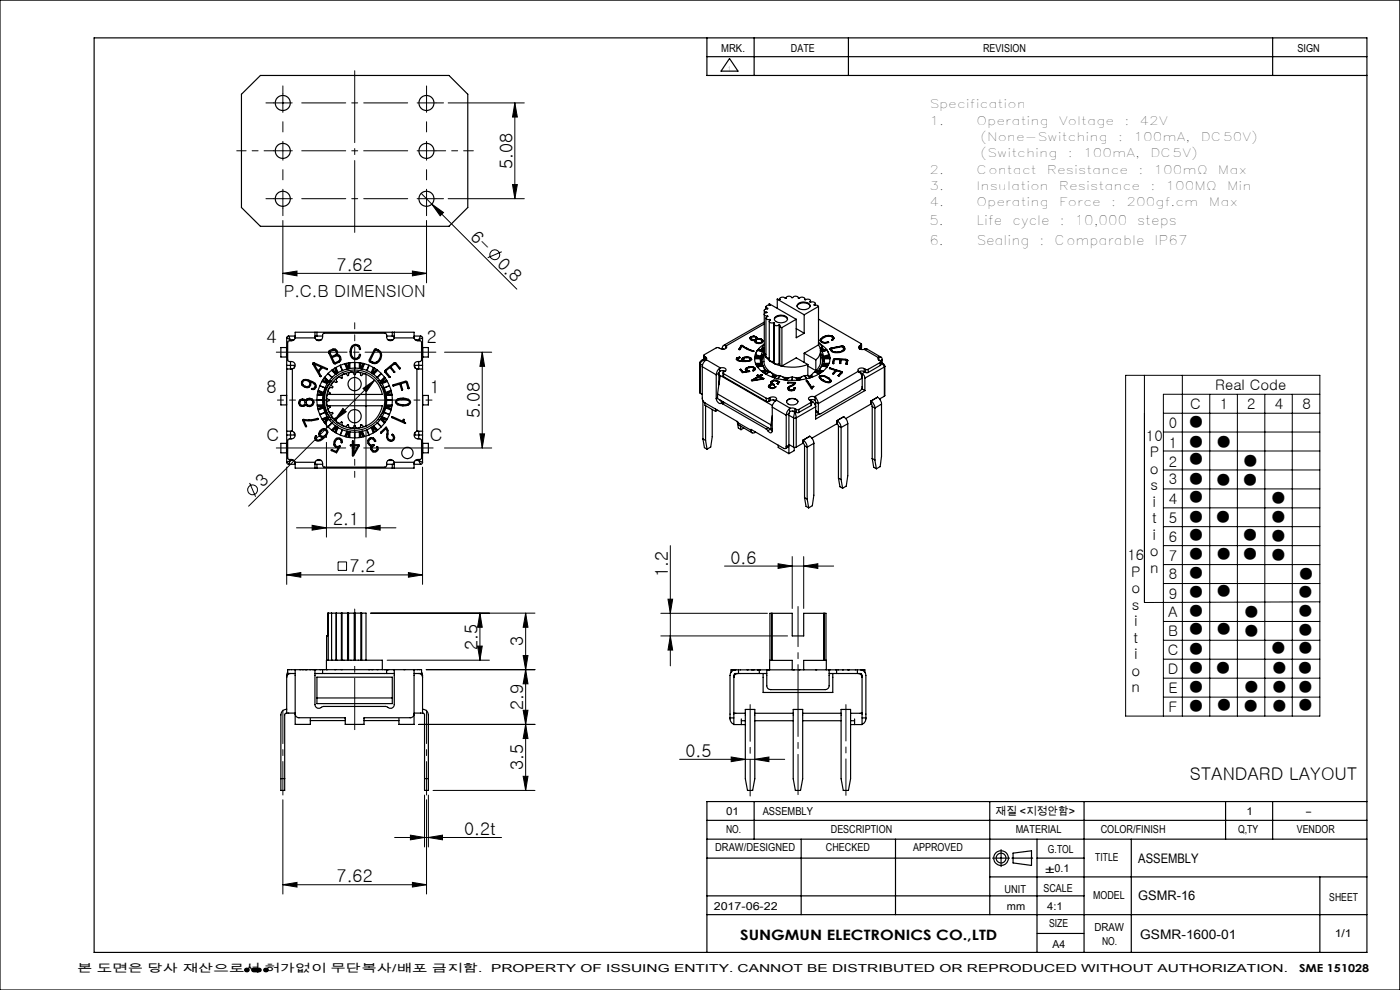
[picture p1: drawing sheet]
<svg xmlns="http://www.w3.org/2000/svg" width="297mm" height="210mm" viewBox="0 0 297 210" stroke-linecap="round" stroke-linejoin="round" font-family="sans-serif">
<defs><g id="words">
<g font-size="3.7">
<text x="108.7" y="35.8" transform="rotate(-90 108.7 35.8)">5.08</text>
<text x="99.6" y="50.5" transform="rotate(45 99.6 50.5)">6-</text>
<text x="71.4" y="57.5">7.62</text>
<text x="105.3" y="56.2" transform="rotate(45 105.3 56.2)">0.8</text>
<text x="56.5" y="72.8">4</text>
<text x="90.6" y="72.8">2</text>
<text x="56.5" y="83.3">8</text>
<text x="91.2" y="83.3">1</text>
<text x="101.8" y="88.7" transform="rotate(-90 101.8 88.7)">5.08</text>
<text x="56.5" y="93.6">C</text>
<text x="91.2" y="93.6">C</text>
<text x="55.8" y="103.6" transform="rotate(-45 55.8 103.6)">3</text>
<text x="70.7" y="111.4">2.1</text>
<text x="155" y="119.5">0.6</text>
<text x="74.2" y="121.4">7.2</text>
<text x="141.7" y="122.5" transform="rotate(-90 141.7 122.5)">1.2</text>
<text x="101.3" y="137.8" transform="rotate(-90 101.3 137.8)">2.5</text>
<text x="111" y="137.1" transform="rotate(-90 111 137.1)">3</text>
<text x="111" y="150.6" transform="rotate(-90 111 150.6)">2.9</text>
<text x="145.4" y="160.5">0.5</text>
<text x="111" y="163.4" transform="rotate(-90 111 163.4)">3.5</text>
<text x="252.4" y="165.4">STANDARD LAYOUT</text>
<text x="98.5" y="177.1">0.2t</text>
<text x="71.4" y="187.1">7.62</text>
</g>
<text font-size="3.5" x="60.2" y="62.9">P.C.B DIMENSION</text>
<g font-size="3.1">
<text x="257.8" y="82.8">Real Code</text>
<text x="252.5" y="86.8">C</text>
<text x="258.8" y="86.8">1</text>
<text x="264.6" y="86.8">2</text>
<text x="270.5" y="86.8">4</text>
<text x="276.3" y="86.8">8</text>
<text x="243.1" y="93.4">10</text>
<text x="247.9" y="90.8">0</text>
<text x="247.9" y="95">1</text>
<text x="252.2" y="94.8">●</text>
<text x="252.2" y="90.5">●</text>
<text x="258" y="94.9">●</text>
<text x="243.9" y="96.9">P</text>
<text x="244" y="100.4">o</text>
<text x="247.9" y="99.1">2</text>
<text x="252.2" y="98.5">●</text>
<text x="263.7" y="98.8">●</text>
<text x="244.1" y="103.9">s</text>
<text x="244.5" y="107.4">i</text>
<text x="247.9" y="102.7">3</text>
<text x="247.9" y="106.9">4</text>
<text x="252.2" y="102.6">●</text>
<text x="252.2" y="106.5">●</text>
<text x="258" y="102.8">●</text>
<text x="263.7" y="102.9">●</text>
<text x="269.7" y="106.6">●</text>
<text x="244.4" y="110.9">t</text>
<text x="247.9" y="110.9">5</text>
<text x="252.2" y="110.8">●</text>
<text x="257.9" y="110.8">●</text>
<text x="269.7" y="110.8">●</text>
<text x="239.2" y="118.9">16</text>
<text x="244" y="117.9">o</text>
<text x="244.5" y="114.4">i</text>
<text x="247.9" y="114.9">6</text>
<text x="247.9" y="119">7</text>
<text x="252.2" y="118.5">●</text>
<text x="252.2" y="114.6">●</text>
<text x="258.1" y="118.5">●</text>
<text x="263.7" y="114.6">●</text>
<text x="263.7" y="118.5">●</text>
<text x="269.7" y="118.7">●</text>
<text x="269.7" y="114.8">●</text>
<text x="240" y="122.4">P</text>
<text x="240" y="125.9">o</text>
<text x="244" y="121.5">n</text>
<text x="247.9" y="122.9">8</text>
<text x="252.2" y="122.5">●</text>
<text x="275.5" y="122.9">●</text>
<text x="240.1" y="129.4">s</text>
<text x="247.8" y="130.8">A</text>
<text x="247.9" y="127">9</text>
<text x="252.2" y="126.6">●</text>
<text x="252.2" y="130.6">●</text>
<text x="258.1" y="126.5">●</text>
<text x="263.9" y="130.8">●</text>
<text x="275.4" y="130.6">●</text>
<text x="275.4" y="126.7">●</text>
<text x="240.5" y="136.4">t</text>
<text x="240.6" y="132.9">i</text>
<text x="247.8" y="135">B</text>
<text x="252.2" y="134.5">●</text>
<text x="258.1" y="134.5">●</text>
<text x="263.9" y="134.8">●</text>
<text x="275.4" y="134.6">●</text>
<text x="240" y="143.4">o</text>
<text x="240.6" y="139.9">i</text>
<text x="247.7" y="143">D</text>
<text x="247.7" y="139">C</text>
<text x="252.2" y="142.8">●</text>
<text x="252.2" y="138.7">●</text>
<text x="257.9" y="142.8">●</text>
<text x="269.7" y="138.6">●</text>
<text x="269.9" y="142.8">●</text>
<text x="275.3" y="142.8">●</text>
<text x="275.4" y="138.6">●</text>
<text x="240" y="146.9">n</text>
<text x="247.9" y="147.1">E</text>
<text x="252.2" y="146.8">●</text>
<text x="263.9" y="146.8">●</text>
<text x="269.9" y="146.8">●</text>
<text x="275.4" y="146.8">●</text>
<text x="247.9" y="151.1">F</text>
<text x="252.2" y="150.8">●</text>
<text x="258.2" y="150.7">●</text>
<text x="263.8" y="150.8">●</text>
<text x="269.9" y="150.8">●</text>
<text x="275.4" y="150.6">●</text>
</g>
<text font-size="3" x="157" y="199.4">SUNGMUN ELECTRONICS CO.,LTD</text>
<g font-size="2.8">
<text x="197.2" y="47.8">5.</text>
<text x="207.2" y="47.8">Life</text>
<text x="214.8" y="47.8">cycle</text>
<text x="224.8" y="47.8">:</text>
<text x="228" y="47.8">10,000</text>
<text x="241.2" y="47.8">steps</text>
<text x="197.2" y="52">6.</text>
<text x="207.2" y="52">Sealing</text>
<text x="220.6" y="52">:</text>
<text x="223.7" y="52">Comparable</text>
<text x="244.9" y="52">IP67</text>
<text x="241.5" y="183">ASSEMBLY</text>
<text x="241.5" y="191">GSMR-16</text>
<text x="241.9" y="199.1">GSMR-1600-01</text>
</g>
<g font-size="2.5">
<text x="197.2" y="23">Specification</text>
<text x="197.2" y="26.5">1.</text>
<text x="207.2" y="26.5">Operating</text>
<text x="207.9" y="29.9">(None-Switching</text>
<text x="224.7" y="26.5">Voltage</text>
<text x="237.2" y="29.9">:</text>
<text x="238.6" y="26.5">:</text>
<text x="240.4" y="29.9">100mA,</text>
<text x="241.8" y="26.5">42V</text>
<text x="254.7" y="29.9">DC50V)</text>
<text x="207.9" y="33.4">(Switching</text>
<text x="226.5" y="33.4">:</text>
<text x="229.8" y="33.4">100mA,</text>
<text x="244.1" y="33.4">DC5V)</text>
<text x="197.2" y="36.8">2.</text>
<text x="197.2" y="40.3">3.</text>
<text x="207.2" y="36.8">Contact</text>
<text x="207.2" y="40.3">Insulation</text>
<text x="222.1" y="36.8">Resistance</text>
<text x="224.7" y="40.3">Resistance</text>
<text x="241.5" y="36.8">:</text>
<text x="244.1" y="40.3">:</text>
<text x="244.7" y="36.8">100mΩ</text>
<text x="247.3" y="40.3">100MΩ</text>
<text x="258.4" y="36.8">Max</text>
<text x="260.3" y="40.3">Min</text>
<text x="197.2" y="43.7">4.</text>
<text x="207.2" y="43.7">Operating</text>
<text x="224.7" y="43.7">Force</text>
<text x="235.7" y="43.7">:</text>
<text x="239" y="43.7">200gf.cm</text>
<text x="256.5" y="43.7">Max</text>
</g>
<g font-size="2.3">
<text x="153" y="11.1">MRK.</text>
<text x="167.8" y="11.1">DATE</text>
<text x="208.5" y="11.1">REVISION</text>
<text x="275.2" y="11.1">SIGN</text>
<text x="154" y="172.8">01</text>
<text x="161.8" y="172.8">ASSEMBLY</text>
<text x="211.2" y="172.8">재질 &lt;지정안함&gt;</text>
<text x="264.5" y="172.8">1</text>
<text x="276.9" y="172.8">-</text>
<text x="154" y="176.7">NO.</text>
<text x="176.3" y="176.7">DESCRIPTION</text>
<text x="215.5" y="176.7">MATERIAL</text>
<text x="233.5" y="176.7">COLOR/FINISH</text>
<text x="262.7" y="176.7">Q,TY</text>
<text x="275.1" y="176.7">VENDOR</text>
<text x="151.7" y="180.6">DRAW/DESIGNED</text>
<text x="175.2" y="180.6">CHECKED</text>
<text x="193.7" y="180.6">APPROVED</text>
<text x="222.3" y="180.9">G.TOL</text>
<text x="232.3" y="182.6">TITLE</text>
<text x="213.1" y="189.4">UNIT</text>
<text x="221.4" y="189.2">SCALE</text>
<text x="231.9" y="190.8">MODEL</text>
<text x="282" y="191.2">SHEET</text>
<text x="151.4" y="192.9">2017-06-22</text>
<text x="213.6" y="192.9">mm</text>
<text x="222.2" y="193">4:1</text>
<text x="222.5" y="196.7">SIZE</text>
<text x="232.2" y="197.4">DRAW</text>
<text x="223.3" y="201">A4</text>
<text x="233.8" y="200.4">NO.</text>
<text x="283.2" y="198.8">1/1</text>
<text x="16.4" y="206.2">본 도면은 당사 재산으로서 허가없이 무단복사/배포 금지함.</text>
<text x="104.2" y="206.2">PROPERTY OF ISSUING ENTITY. CANNOT BE DISTRIBUTED OR REPRODUCED WITHOUT AUTHORIZATION.</text>
<text x="275.6" y="206.1">SME 151028</text>
</g>
<text font-size="2.2" x="221.6" y="185.2">±0.1</text>
<text font-size="1.6" x="154.3" y="15.4">1</text>
</g></defs>
<g fill="none" stroke="#000" stroke-width=".25">
<path d="M0 0h297v210h-297zM20 8h270v194h-270zM51.2 20l4-4h40l4 4v24l-4 4h-40l-4-4zM150 12h140M150 8v8h140M154.8 12.4l1.8 2.7h-3.6zM160 8v8M180 8v8M270 8v8M60.8 73.7h-1.2v2h1.2M60.8 73.7h.1M60.8 75.7h.1"/>
<path d="M60.8 73.7v2M60.8 78.3h1M60.8 71.7l.8 .4M60.8 77.5h1.6v.5M60.8 71.7v26.4M61.2 71.3l.4 .8M61.2 71.3l-.2 .1-.2 .3M61.2 71.3h1.4M61.6 72.1v.2M61.6 76.7v1.6M61.6 72.1h.8M61.8 78.3h.2v13.2h-.2"/>
<path d="M62.6 71.5a.85 .85 0 0 1-1.2 .8l-.4 .3v3.8l.3 .3a.93 .93 0 0 1 1.1 .2 .93 .93 0 0 1 0 1.2l-.6 .2M62.6 71.5v.2h4.2v-.2M66.3 77.1l.3-.2 2.8 1.3 .1 .1-1.1-.3-.8 .9 .5 .9-.1 .1zM66.6 77.2h.1M66.6 77.2l1.6 .7-.7 .8zM66.8 71.5a.86 .86 0 0 0 1.1 .7 .86 .86 0 0 0 .5-1.2l.4-.3h12.9l.3 .2a.95 .95 0 0 0 .2 1.1 .95 .95 0 0 0 1 .2l.3-.3 .1-.4M66.8 70.5h-4.2v1M66.8 70.5v1M66.8 70.5h.4M66.8 71.3h1.6M67.1 72.1h1.1M67.2 70.5v.8"/>
<path d="M67.2 70.5h16M69.8 74.5l.8-.5a.78 .78 0 0 1 .9 .3 .78 .78 0 0 1 0 .9 .89 .89 0 0 1 .8 .7 .89 .89 0 0 1-.4 .9l-.9 .4-.2-.1-1.1-2.2zM70 74.6l.7-.3a.56 .56 0 0 1 .6 .3 .56 .56 0 0 1-.1 .7l-.8 .3zM70.3 78.6l.9 .8M70.4 75.9l.9-.4a.64 .64 0 0 1 .7 .3 .64 .64 0 0 1-.2 .8l-.8 .3zM70.4 78.4l.9 .9M70.6 78.4l.8 .8M71 78.1l.5 1.1M71.1 78l.5 1.1M71.2 79.4l-.8 .6M71.3 78l.4 1M71.3 79.3l-.1 .1"/>
<path d="M71.4 79.2l-.1 .1M71.4 79.2h.1M71.6 79.1l-.1 .1M71.7 79l-.1 .1M72.6 78.6l-.9 .4M72.6 78.6l-.5-1.1-1 .5-1.5 1.2 .8 .8M72.7 78.6h-.1M73.1 77.1l.5 1.2M73.3 77.1l.4 1.1M73.4 77.1l.5 1.1M73.6 78.3l-.9 .3M73.7 78.2l-.1 .1"/>
<path d="M73.9 78.2h-.2M73.9 78.2h.1M73.9 77v1.2M74.1 78.2h-.2M74.1 78.2h.1M74.1 77v1.2M74.2 76.9v1.3M74.8 73.3a.93 .93 0 0 1 1.1-.2 .93 .93 0 0 1 .5 1h-.1a.91 .91 0 0 0-1-.8 .91 .91 0 0 0-.8 1.1 1.13 1.13 0 0 0 1.1 1.6l.3-.1 .5-.7a1.03 1.03 0 0 1-1 1.1 1.03 1.03 0 0 1-1.1-1v-1.2zM75.2 78.1v-1.2l-1.5 .1-1.5 .5 .5 1.1M75.2 78.1h.1M75.2 78.1l-1 .1M75.3 78.1v-1.2l1.5 .1 1.4 .5-.4 1.1"/>
<path d="M75.3 78.1l.9 .1M76.2 76.9v1.3M76.2 78.2h.2M76.4 78.2h.2M76.4 77v1.2M76.6 78.2h.1M76.6 77v1.2M76.7 78.2l.2 .1M76.9 78.3l.9 .3M77 77.1l-.4 1.1M77.2 77.1l-.5 1.1M77.3 77.1l-.4 1.2"/>
<path d="M77.8 78.6h.1M77.9 78.6l.8 .4M77.9 78.6l.4-1.1 1.4 .7 1.2 1-.9 .8M78.7 79l.2 .1M78.9 79.1l.1 .1M79 79.2l.2 .1M79 79.2h.1M79.2 79.3l.1 .1M79.2 78l-.5 1M79.3 79.4l.7 .6M79.3 78l-.4 1.1M79.4 74.1l.2-.1a1.44 1.44 0 0 1 1.3 1 1.44 1.44 0 0 1-.4 1.6 1.27 1.27 0 0 1-2.2-.2z"/>
<path d="M79.5 78.1l-.5 1.1M79.6 74.3a1.13 1.13 0 0 1 1.1 .7 1.13 1.13 0 0 1-.3 1.3 1 1 0 0 1-.9 .6 1 1 0 0 1-.9-.5zM79.9 78.4l-.9 .8M80 78.4l-.8 .9M80.1 78.6l-.8 .8M81.8 78.5l2-1.6 1.1 1.2-.2 .1-1-1-.8 .6 .8 1.1v.1l-1-1-.8 .6v.3l.8 1v.2l-1.1-1.2zM82 71.3h1.6M82.3 72.1h1.1M83.2 70.5h.4M83.2 70.5v.8M83.6 70.5v1M83.6 70.5h4.2v1"/>
<path d="M83.6 71.5v.2h4.2v-.2M87.8 71.5a.85 .85 0 0 0 1.2 .8l.4 .3v3.8l-.2 .3a.93 .93 0 0 0-1.1 .2 .93 .93 0 0 0 0 1.2l.5 .2M87.8 71.3h1.4M88.1 72.1h.7M88.6 78.3h1M88.6 78.3h-.2v13.2h.2M88.8 72.1v.2M88.8 76.7v1.6M89.2 71.3l-.4 .8M89.2 71.3l.3 .1 .1 .3M89.6 71.7l-.8 .4M89.6 77.5h-1.6v.5"/>
<path d="M89.6 71.7v26.4M89.6 73.7h.1M89.6 75.7h.1M89.7 73.7h1.2v2h-1.2M89.7 73.7v2M148.4 77l.2 6.4M148.4 77l.2 .2M148.6 77.2v6.2M148.6 77.2l.4 .3M148.8 76.5l-.3 .3-.1 .2M149 77.8v6.8l.5 .9M149 77.8l2.9 1.7"/>
<path d="M149.3 75.4l.1 .8M149.3 76.2l-.5 .3M149.4 76.4l-.5 .3-.3 .5M149.4 76.4l-.6 .1M149.4 75.6l.3 .1M149.4 75.6v.6M149.4 76.2l.3 .2M149.4 76.4l.2 .1M149.5 76.3l-.1 .1M149.7 75.7a.35 .35 0 0 1 .2 .4 .35 .35 0 0 1-.2 .3M149.7 76.4l-.6 .8-.1 .6M149.7 76.4h.1"/>
<path d="M149.7 75.7v.7M149.8 76.3l-.1 .1M149.8 76.3l3 1.7-.2 .1M151.9 79.5v5.1M152.5 79.2l-.6 .3M152.5 79.2v2.4M152.5 79.5l.3 .1M152.6 78.1a.89 .89 0 0 1 1.4 .4l-.2 .3M152.6 78.1v.7l.5-.2 .7 .2M152.6 78.1a1.88 1.88 0 0 0-.7 1.4M152.8 78.7l-.3 .5M152.8 79.6l11.1 6.4"/>
<path d="M152.8 79.6l-.6 4M153.2 73.9v.2M153.2 73.9l.4 .2M153.3 78.6l.3 .2M153.4 79.1l.1 .8M153.5 79.3l9.1 5.2M153.5 79.3v.6M153.5 79.9l9.1 5.2M153.8 78.8l-.4 .2 .1 .3M153.9 73.3l.2 .1a.7 .7 0 0 1-.4 .7 .7 .7 0 0 1-.7-.1l-.9-.3-2.7 1.5v.4M153.9 73.3h.1M153.9 73.3a.5 .5 0 0 0-.5 .1 .5 .5 0 0 0-.2 .5"/>
<path d="M153.9 73.3v.6M156.2 76.2l.1 .1a3.8 3.8 0 0 0 3.1 .1l.1-.2M156.4 75.9l-.2 .3M156.4 75.9h.1M156.5 76.2l.5 .3M156.5 76.2h.1M156.7 74.1l.3 .1 .4-.8 1.1 .7 1.3 .4M156.7 74.1h.1M156.8 75.8h.2M156.8 75.8l-.4 .1M156.8 75.8h.1M157 76.5h.8"/>
<path d="M157 76.5h.1M157 75.8l-.5 .4M157 78.4l.5 .6 1.5-.2-.1-.1M157 78.4h.1M157.1 78.3h.1M157.1 78.3l-.1 .1M157.1 78.4h-.1M157.1 78.4h.1M157.1 78.3v.1M157.2 78.3v.1M157.2 78.4h.1M157.2 73.3h.1"/>
<path d="M157.2 73.3l-.5 .8M157.2 78.4l.4 .5M157.4 73.3h.1M157.4 73.3h-.2M157.4 76.2l.4 .3M157.5 73.3l.8 .5M157.5 73.3h.1M157.6 75.9l-.2 .3M157.6 75.9h.1M157.6 78.9h.1M157.7 76.2l.2 .3M157.7 76.2h.1"/>
<path d="M157.9 76.5l.5 .1M157.9 76.5h.5M157.9 76.5h.1M158.3 73.8l1.4 .6M158.3 78.1l-.1 .4 .4 .3M158.3 73.8l1.4 .7M158.3 73.8h.1M158.3 78.2l-.2 .2M158.3 78.1v.1M158.4 75.7l.7 .1M158.4 75.7l-.8 .2M158.4 78.4v.1"/>
<path d="M158.4 75.8l-.8 .1M158.4 75.8l.7 .1M158.4 75.7v.1M158.4 78.5l.2 .2M158.4 76.5v.1M158.4 78.5h.1M158.6 78.7h.3M158.6 78.7h.1M158.6 78.8l-1 .1M158.9 77.8l-.6 .3M158.9 77.9l-.6 .3M158.9 77.8v.1"/>
<path d="M158.9 78.7l.1 .1M158.9 78.7h.1M159 76.5l-.6 .1M159 76.4l-.6 .1M159 76.4v.1M159.1 71.8l.2 .3 .8 .1M159.1 75.8l.4 .4M159.1 75.9l.4 .3M159.1 75.8v.1M159.2 76.2l-.2 .3M159.2 76.2a1.06 1.06 0 0 0-1.5 0M159.2 76.2l-.2 .2"/>
<path d="M159.2 76.2h.1M159.3 71.5l-.2 .2 .2-.2M159.3 71.8l.2 .2M159.3 71.8h.1M159.3 71.5h.1M159.5 76.2h.1M159.5 72l.4 .1M159.5 72h.1M159.6 77.8l.6 .3M159.6 77.8h-.7M159.6 77.8l-.7 .1M159.6 77.8h.1"/>
<path d="M159.7 74.4l.1 .1M159.7 74.5h.1M159.7 74.4v.1M159.8 78.5l-.1 .1M159.8 78.6h-.1M159.8 78.5v.1M159.8 71.3l.6 .1M159.8 71.3l-.5 .2M159.8 74.5h.1M159.8 71.3h.1M159.9 72.1h.1M160 78.3a.94 .94 0 0 0-1.6 .1v.1"/>
<path d="M160 78.3l-.2 .2M160 78.4l-.2 .2M160 78.3v.1M160.1 72.2a1.03 1.03 0 0 0 .8 .7 1.03 1.03 0 0 0 1-.5M160.1 72.2h.1M160.1 76.1h1.2M160.2 78.1l-.1 .4-.4 .1M160.2 78.1v.2M160.2 78.1h.1M160.3 75.7l-.1 .1M160.3 72l-.4 .1M160.3 72h.1"/>
<path d="M160.3 77.1h1.1M160.3 75.7l.6 .1M160.3 75.5v.2M160.3 72.4l.2 .3M160.3 72.2a.87 .87 0 0 1 1.3 .1M160.3 72.4l.2 .2M160.3 72.4h.1M160.3 72.3v.1M160.3 75.5l1.1 .3M160.3 75.3v.2M160.3 75.3l1.2 .3M160.4 71.4l.3 .3"/>
<path d="M160.4 71.5l.3 .2M160.4 71.4v.1M160.4 77.3h1M160.4 71.8l-.1 .2M160.4 71.7a.66 .66 0 0 0-1.1 .1M160.4 71.7l-.1 .3M160.4 77.5h.6M160.4 71.7v.1M160.5 72.7l.5 .1M160.5 72.6l.5 .1M160.5 72.6v.1M160.6 79.6h.1"/>
<path d="M160.6 79.7l.3 .1M160.7 74.3l-.5 1.1-.1 .7M160.7 71.7v.2M160.7 79.6h-.1M160.7 79.6l-.1 .1M160.7 74.3l-.4 1M160.7 74.3l1.1 .3M160.7 71.7h.1M160.7 71.9h.1M160.7 74.3l.3-.2 1.1 .3M160.7 74.3l1.1 .2M160.7 79.6h.1"/>
<path d="M160.8 79.6h.1M160.8 79.6l.2 .1M160.8 79.6l.2 .2M160.9 79.8l-1.4 .9M161 72.7v.1M161 79.7v.1M161.1 71.8l.4 .2M161.1 71.8l-.4 .1M161.1 71.9h-.4M161.1 71.9l.4 .1M161.1 71.8v.1M161.2 79.8l.8 .5"/>
<path d="M161.3 76.1h.1M161.3 76.1h-1.2l.1 .9 .5 .8 1.1-.2M161.3 76.1l.1 1M161.3 75.8v.3M161.3 75.8h-1.2v.3M161.3 75.8l.1 .1M161.4 77.3v.1M161.4 77.2l.3 .2M161.4 77.1v.2M161.4 75.9h.1M161.4 76.6h.1M161.4 75.8v.1"/>
<path d="M161.5 75.6l-.1 .2M161.5 72.6l-.5 .2M161.5 72.6l-.5 .1M161.5 72.6h.1M161.5 72l.4 .3zM161.5 79.5h.1M161.5 79.5l-.5 .2M161.5 79.5l-.5 .3M161.5 72h.1M161.6 74l-.2 .2M161.6 74l.5 .3M161.6 79.4h.1"/>
<path d="M161.6 79.4l-.1 .1M161.6 79.4v.1M161.6 73.9v.1M161.6 72.4l-.1 .2M161.6 73.9l.5 .2M161.7 72.4h.1M161.7 76.7v.7M161.7 79.4l-.5 .4M161.7 79.5h.1M161.7 79.4v.1M161.7 73.7l-.1 .2M161.7 73.7l.4 .2"/>
<path d="M161.8 77.6h.1M161.8 77.6l-.3-.2-1 .2M161.8 74.6l-.3 1M161.8 75.2l-.4 1.4M161.8 75.2l.3 .1-.3-.1M161.8 74.5v.1M161.8 77.6l-1.1 .2 1.7 1.5 .8-.5M161.8 77.6l.4 .9M161.9 75.1v.1M161.9 75.2h-.1M161.9 75.2l.1 .1M162.1 74.4v2.3a3.6 3.6 0 0 0 2.9 3"/>
<path d="M162.1 75.5a2.48 2.48 0 0 0 .6 3.2M162.1 74.9l.4 .3M162.1 74v.9M162.1 74.9l.4 .9M162.1 73l-1.4 1.3M162.1 74.4l-.3 .1M162.1 73.1l-.4 .6M162.1 65.9v9M162.1 68.3l-8.6 5M162.1 68.7l-8 4.7-.2-.1M162.2 78.5l.1 .2M162.2 78.5l-.7 .2"/>
<path d="M162.3 78.7l.1 .2-.5 .1M162.3 78.7l-.6 .2M162.5 67.5v8.3M162.5 65.1v.4M162.5 75.8l.7 .2M162.5 75.8l.8 .7M162.7 66.3l-.4 .1-.2 .4 .3 .2h.4M162.7 66.3h.1M162.7 78.7l-.6 .4M162.7 78.8h.5M162.8 67l-.3 .5 .4 .3h.4M162.8 67v.2"/>
<path d="M163.2 64.4l.2 .3v.1a.52 .52 0 0 0-.6-.1 .52 .52 0 0 0-.2 .6l.3 .1-.1 .1-.6 .1-.1 .3 .6 .4M163.2 68.1l.1 8.4M163.2 64.4v.3M163.2 64.4l5.7 3.3M163.2 78.8l.1 .1M163.3 76.5l.4 .2 .5-.1M163.3 76.5l1.1 .7M163.3 78.9l-.8 .4 .8 .5 1.7 .5 .5-.6M163.3 78.9l.7 .7M163.3 67.8l.1 .1-.2 .3 .2 .2h.8M163.3 67.8v.1M163.9 79.5l.7 .3"/>
<path d="M164 79.6l.1 .3M164 79.6l-.4 .3M164.1 79.9l.2 .1M164.1 79.9l-.2 .1M164.2 68.4l.1 .1a.49 .49 0 0 0 .2 .6 .49 .49 0 0 0 .6-.1l.2-.1M164.2 68.4v8.5l.2 .3M164.3 67.7a1.73 1.73 0 0 1 2.8 0M164.3 80h.1M164.3 80l-.2 .1M164.4 77.2l1.4 .4M164.4 80h-.1M164.5 67.2a1.9 1.9 0 0 1 2.5 .3 1.13 1.13 0 0 1-1.4 1 .92 .92 0 0 1-1.2-1.1z"/>
<path d="M164.6 79.9l-.2 .1M164.6 79.9l-.3 .2 .1-.1M164.9 63.5l5.7 3.3M164.9 63.5v1.9M165.3 68.9l.2 .1a.38 .38 0 0 0 .4 .5M165.3 77.1l-.4 .1h-.5M165.3 77.1h.1M165.3 68.9v8.2M165.4 69.1v8.3l.4 .2M165.4 63.4v.2M165.5 79.7h.1M165.5 79.7l-.4-.1-.5 .3"/>
<path d="M165.5 79.7l-.5 .7 3 .3v-.7M165.5 79.7l.9 .6M165.8 77.6h.1M165.9 69.5v8.1M166.8 63.2h.1M168.9 67.7l-3 1.8M168.9 67.7v3.9l1.7-.9M168.9 69.7l1.7 1M169.1 65a1.68 1.68 0 0 1 2.8 0M169.3 64.4a1.86 1.86 0 0 1 2.5 .3 1.09 1.09 0 0 1-1.4 1 .91 .91 0 0 1-1.2-1.1zM169.4 63.2a.83 .83 0 0 0-1.4-.1 .81 .81 0 0 0-1.3 .1 .81 .81 0 0 0-1.3 .2l-.1 .2-.4-.1M169.4 63.2l.1 .1a.71 .71 0 0 1 .7-.3 .71 .71 0 0 1 .6 .6 .82 .82 0 0 1 1.1 .2l-.1 .2 .1 .1a.91 .91 0 0 1 1.1 .2l-.2 .4 .7 .1 .1 .2"/>
<path d="M169.4 63.2h.1M170.6 66.8v3.9M170.6 74.9v2M170.6 74.9l2.5 1.4M170.6 79.7l.5 .7-3 .3v-.7M170.6 79.7h.1M170.6 79.7l-.9 .6M170.7 79.7h.6l.3 .2M170.7 63.4v.2M171.4 77.3a9.8 9.8 0 0 1-5.6 .3M171.4 77.3l-2.5-1.4-3 1.7M171.4 77.3v2.3l-.2 .1"/>
<path d="M171.4 77.6l1.7 1M171.6 79.8l.6-.3-.4 .5M171.6 79.9l.1 .1M171.6 79.9l.2 .2M171.7 80h.1M171.7 80l.1 .1M171.8 80h.1M171.8 80l.2 .1M171.9 63.8v.3M172 79.9l-.2 .1M172 79.9l.3 .1M172.1 79.6l-.1 .3"/>
<path d="M172.1 79.6l.4 .3M172.9 78.9l.8 .4-.9 .5-1.6 .5-.5-.6M172.9 78.9l-.8 .7M172.9 78.8v.1M173 64.4v.3M173.1 76.3v2.3M173.5 78.8h-.6M173.5 78.7l.6 .4M173.6 73.2a2.2 2.2 0 0 1-.5 3.1M173.6 67.7l9.1 5.2-.1 .3M173.6 65l-3 1.8M173.6 65v8.2"/>
<path d="M173.6 73.2l-3 1.7M173.6 72.8h.1M173.7 72.8l1.2 .9 .5 .6M173.7 72.8l.7 .9M173.7 72.8l-.1 .1M173.8 78.7l-.1 .2 .5 .1M173.8 78.7l.6 .2M173.9 78.5l-.1 .2M173.9 78.5l.8 .2M174 79.7l-.2 .2a1.89 1.89 0 0 0 2.5 1.1l-.1-.4M174 79.7h.8M174 79.8l-.2 .2"/>
<path d="M174 79.7v.1M174 72.1v.2a1.42 1.42 0 0 0 1.8 .3M174 74.4l.3 .1M174 72.1h.1M174 72.1v.1M174.1 74.4l-.1 2.8-.3 .8-.6 .6M174.1 75.5a2.38 2.38 0 0 1-.7 3.2M174.2 75.2h.1M174.2 75.2l-.1 .1M174.2 72.2l.2 .4M174.3 75.1l-.1 .1M174.3 74.5l.1 .1"/>
<path d="M174.3 77.6l-.4 .9M174.3 75.2h.1M174.3 75.2l-.2 .1M174.4 74.6l.3 1M174.4 75.2l.3 1.4M174.4 75.2l-.3 .1M174.4 73.7l.1 .2M174.4 73.7l-.4 .2M174.4 72.5l.5 .2M174.4 72.6l.5 .1M174.4 72.5v.1M174.5 73.9l.1 .1"/>
<path d="M174.5 76.7v.7M174.5 73.9l-.4 .2M174.6 77.4l-.3 .2M174.6 74l.2 .2M174.6 74l-.5 .3M174.6 71.5l-.6 .6M174.6 77.4l1 .2M174.6 71.5h.1M174.7 75.6v.2M174.7 75.8v.1M174.7 75.9h.1M174.7 76.6h.1"/>
<path d="M174.7 75.9l.1 .1M174.8 79.7l.8 .4M174.8 76h.1M174.8 76v-.2l.1 .3M174.8 79.7l-.8 .1M174.8 79.7h.1M174.8 77.3v.1M174.8 77.3h1M174.8 77.1v.2M174.8 77.1h1.1M174.8 75.8h1.2l.1 .3M174.9 76.1h1.2l-.2 .9-.4 .8-1.2-.2"/>
<path d="M174.9 76.1h.1M174.9 76.1l-.1 1M174.9 76.1h1.2M174.9 72.7h.1M175.2 77.5h.5M175.4 77.8l-.5 .6-1.2 .9-.8-.5M175.4 74.3l-.2-.2-1.1 .3M175.4 74.3l-1.1 .2M175.5 74.3l.4 .9 .2 .9M175.5 74.3l.3 1M175.5 74.3l-1.1 .3M175.6 72.6l-.7 .1"/>
<path d="M175.6 72.6h.1M175.7 71.1l.9 .2M175.7 71.1l-1.1 .4M175.7 72.5l.1 .1M175.7 72.5l-.1 .1M175.7 72.6h-.1M175.7 72.6h.1M175.7 71.2l-1.1 .3M175.7 71.2l.9 .2M175.7 71.1v.1M175.7 72.5v.1M175.8 72.6h.1"/>
<path d="M175.8 75.3v.2M175.8 75.3l-1.1 .3M175.8 75.5l.1 .2M175.8 75.5l-1.1 .3M175.9 75.7v.1M175.9 75.7l-.6 .1M176 78.2l1.3 .4M176 78.1v.1M176 78.1h.1M176.1 78.1h.1M176.1 78.1h-.1M176.1 74v.1"/>
<path d="M176.1 73.9v.1M176.2 78.1l2.3 .7M176.2 78.1h.1M176.4 73.9h-.3M176.4 73.9l-.3 .1M176.4 74.1l2.3-.6 .3 .5-.2 .3M176.4 74v.1M176.4 74.1l.1 .3M176.4 72.1h.1M176.5 74.4l.6 .3M176.6 71.3l.3 .4M176.6 71.4l.3 .4"/>
<path d="M176.6 71.3v.1M176.6 71.7l-.2 .4M176.6 71.8l-.1 .3M176.7 71.7a1.54 1.54 0 0 0-2.5 .6l.2 .2M176.7 79.3h.1M176.7 71.7v.1M176.8 76.3l-.1 .8h.2l.2-.8h1.2M176.8 76.3h.1M176.9 71.7l-.2 .4h-.3M177 76.2l-.2 .1M177 76.2h.1M177.1 74.7h.1"/>
<path d="M177.2 76.1l-.2 .1M177.2 76.2h-.2M177.2 76.1l2.3 .1M177.2 76.1v.1M177.2 76.2l2.3 .1M177.3 78.6l-.6 .6M177.3 78.6l-.6 .7M177.8 79.6v.1M178 74.7h-.9M178 74.6l-.9 .1M178 74.6v.1M178.3 76.3l-.1 .8h.2l.1-.8 1.1 .1"/>
<path d="M178.3 76.3h.1M178.4 79l-.9-.3-.6 .6h-.2M178.4 79v.1M178.4 79l-.6 .6M178.4 79.1l-.6 .6M178.5 78.8l.2 .1M178.5 78.8h.1M178.5 73.4h.3M178.5 73.4l-2.1 .5M178.7 78.9l-.7 .9-.2-.1M178.7 78.9v.1M178.7 78.9h.1"/>
<path d="M178.8 73.4l.2 .1M178.8 73.4h.1M178.8 74.4l-.8 .3M178.8 74.3l-.8 .3M178.8 74.3v.1M179 74l-.2 .4M179 73.5l.2 .3M179.2 73.8v.3a2.21 2.21 0 0 1-3 .3l-.1-.5M179.2 73.8v.3M179.5 76.2l.2 .1M179.5 76.3h.2M179.5 76.2v.1"/>
<path d="M179.6 76.4h.1M179.6 76.5h.1M179.6 76.5l-.1 .7M179.7 76.3l.1 .2M179.7 76.3h.1M179.8 76.5l-.1 .7h-.2M182.1 78.8l.1 .1M182.1 78.8h.1M182.1 78.8l-9.3 5.4h.1M182.2 78.9a1.61 1.61 0 0 1 .7 1.3l-9.3 5.4M182.2 78.8l.5-.1 .6 .1M182.2 78.8v.1"/>
<path d="M182.4 73.4l-.3 .2a.87 .87 0 0 0 1.4 .4M182.4 78.9l.4 .4 .1 .6M182.4 73.4v.6l.2-.1M182.4 78.9l.5 .4M182.4 78.9h-.1M182.6 73.2l-.2 .2M182.6 73.2v.7M182.8 73.1v.6l-.2 .2M182.9 79.3l.4 .4 .2 .5M182.9 79.9v2.6M182.9 79.9h.1M183.3 78.2a.84 .84 0 0 0-1.3 .4l.2 .2"/>
<path d="M183.3 74.1l3 1.7 .1-.1M183.3 78.2l.3 .1M183.3 78.2v.6M183.3 78.8l.3 .2M183.5 74l-.2 .1M183.5 74h.4l3 1.8M183.5 74h.1M183.5 78.9l-.6 .4M183.6 78.3h.6M183.6 79h.6M183.6 78.3v.7M184.2 78.3v.7"/>
<path d="M186.4 75.7a.37 .37 0 0 0-.2 .4 .37 .37 0 0 0 .2 .3M186.4 75.8a.48 .48 0 0 1 .6 0 .48 .48 0 0 1 .1 .5M186.4 76.4l.3 .1M186.4 75.7v.7M186.7 76.5l.2 .2-.2 .2M186.7 76.9l-2.5 1.4M186.7 76.9v.6M186.7 77.5l-2.5 1.5M186.9 76.7v.7l-.2 .1M186.9 76.8l.4 .3M187.1 76.3v.7M187.1 76.3l-.4 .2"/>
<path d="M187.3 77.1l.4 .6M187.3 77.1h-.4l.5 .4 .2 .3M187.6 77.8l-4.1 2.4M187.6 77.8v6.3M187.7 77.7l-.1 6.4M187.7 77.7l-.1 .1M60.8 83.9h-1.2v2h1.2M60.8 94h-1.2v2.1h1.2M60.8 85.9h.1M60.8 83.9v2M60.8 94v2.1M60.8 83.9h.1"/>
<path d="M60.8 96.1h.1M60.8 94h.1M60.8 91.5h1M60.8 98.1l.1 .2 .3 .2M61.2 98.5h1.4M61.6 97.7l-.8 .4M61.6 97.7l-.4 .8M61.6 91.5v1.6M61.6 97.5v.2M61.6 97.7h.8M61.8 91.5a.87 .87 0 0 1 .8 1.1 .87 .87 0 0 1-1.3 .5l-.3 .3v3.7l.3 .4a1.01 1.01 0 0 1 1.3 .6v.2M62.4 91.7v.6h-1.6"/>
<path d="M62.6 98.3v1h4.2M62.6 98.3v-.2h4.2v.2M63.6 84.9a.81 .81 0 0 1 1.2 .1 .95 .95 0 0 1 1.4-.4 .95 .95 0 0 1 .1 1.5 .95 .95 0 0 1-1.5-.2 .81 .81 0 0 1-1.1 .2 .81 .81 0 0 1-.1-1.2zM64.2 80.6a2.73 2.73 0 0 1 2.9 1.1 .7 .7 0 0 1-.2 .7 .7 .7 0 0 1-.8 .1v-.1a.57 .57 0 0 0 .7-.4 .57 .57 0 0 0-.3-.7l-.7-.3a.86 .86 0 0 1-.2 1.1 .86 .86 0 0 1-1.2-.1 .83 .83 0 0 1-.2-1.4zM64.2 89a7.4 7.4 0 0 0 3.3-.2v.1a4.5 4.5 0 0 1-3 .3l.6 1.2-.2 .1zM64.4 80.8a.8 .8 0 0 1 1 .1 .8 .8 0 0 1 .1 1 .82 .82 0 0 1-.9 0 .82 .82 0 0 1-.3-.9zM66.8 98.3a.87 .87 0 0 1 1.1-.8 .87 .87 0 0 1 .5 1.3l.4 .3h12.9l.3-.2a1.19 1.19 0 0 1 .8-1.4l.6 .2 .2 .6M66.8 98.3v1M66.8 99.3h.4M66.8 98.5h1.6M67.1 97.7h1.1M67.2 98.5v.8"/>
<path d="M67.2 99.3h16M67.3 83.7h1.2M67.3 85.9h1.2M67.3 83.8h1.2M67.3 86h1.2M67.3 83.6h1.3M67.3 86.2h1.3M67.5 83.1l1.1 .5M67.5 82.9l1.1 .5M67.5 82.8l1.1 .4M67.9 91.3a.85 .85 0 0 1 1.4-.2 .85 .85 0 0 1-.1 1.4l-.2 .2a1.61 1.61 0 0 1-2 .7 .56 .56 0 0 1 .1-1l.1 .1a.52 .52 0 0 0-.1 .7 .52 .52 0 0 0 .8 .1l.7-.6a.79 .79 0 0 1-.9-.4 .79 .79 0 0 1 .2-1zM68.1 91.5a.64 .64 0 0 1 1.1-.1 .71 .71 0 0 1-.4 1.1 .71 .71 0 0 1-.9-.5z"/>
<path d="M68.3 80.9l1.1 .5M68.4 80.8l1.1 .4M68.4 84.9h-1.2a7.1 7.1 0 0 0 .6 3l1.1-.5M68.4 84.8v.1M68.4 84.9l.1 1M68.4 80.6l1.2 .5M68.5 83.8l-.1 1M68.5 85.9v.1M68.5 86l.1 .2M68.5 83.7v.1M68.6 83.6l-.1 .1M68.6 86.2v.2"/>
<path d="M68.6 83.6h.1M68.6 86.2h.1M68.6 86.2l-1.1 .5M68.6 83.5h.2M68.6 86.3h.2M68.6 86.5l.3 .9M68.6 83.4v.2M68.6 86.5l-1.1 .5M68.6 83.2v.2M68.6 86.4v.1M68.6 86.4l-1.1 .4M68.6 86.4h.2"/>
<path d="M68.6 83.4h.2M68.7 80.2l.9 .9M68.8 83.5l-.1 .7 .1 2.1M68.8 86.3v.1M68.8 83.4v.1M68.8 86.4l.3 .8 .9 1.3M68.8 80.1l.9 .9M68.9 80l.8 .8M68.9 82.3l-.3 .9M68.9 82.3l-1.1-.5a7.4 7.4 0 0 0-.6 3h1.2M68.9 87.4l.1 .1M69 87.5l.4 .9"/>
<path d="M69 87.5l-1.2 .5 1 1.6 .8 .9M69 82.3h-.1M69.4 81.4l-.4 .9M69.4 88.4l-1.1 .5M69.4 88.4l.1 .1M69.5 88.5l.1 .1M69.5 81.2l-.1 .2M69.5 88.5l-1.1 .5M69.5 83.7l.5-.1 .1-.2a.61 .61 0 0 1-.4-.8 .61 .61 0 0 1 .8-.3l.1-.1a.75 .75 0 0 1 .1-1.1h.7l.1-.1a.62 .62 0 0 1 .1-.9 .62 .62 0 0 1 .9 .1h.1a.65 .65 0 0 1 .4-.9 .65 .65 0 0 1 .8 .4l.1-.1a.74 .74 0 0 1 .8-.7l.6 .6a.62 .62 0 0 1 .7-.6 .62 .62 0 0 1 .5 .7l.2 .1a.64 .64 0 0 1 .9-.3v11a.61 .61 0 0 1-.9-.3h-.1a.7 .7 0 0 1-.9 .7l-.5-.5a.64 .64 0 0 1-.7 .5 .64 .64 0 0 1-.6-.7h-.2a.59 .59 0 0 1-.8 .3 .59 .59 0 0 1-.3-.8l-.2-.1a.6 .6 0 0 1-.8 .1 .6 .6 0 0 1-.1-.8l-.1-.1a.64 .64 0 0 1-.9-.1 .64 .64 0 0 1 .1-.9l-.1-.2a.59 .59 0 0 1-.8-.3 .59 .59 0 0 1 .4-.8l-.1-.2-.5-.1M69.5 83.7a.7 .7 0 0 0 .3 1.2 .68 .68 0 0 0-.3 1.2M69.5 83.7h11.6a6 6 0 0 0-8.2-4.4 6 6 0 0 0-2.7 8.9 6 6 0 0 0 7.3 2.2 5.8 5.8 0 0 0 3.6-4.3h-11.6M69.6 81.1l-.1 .1"/>
<path d="M69.6 88.6l.1 .2M69.6 81.1h.1M69.6 88.6h.1M69.6 88.6l-1.2 .5M69.6 88.6l-.9 .9M69.6 90.5l.9 .8 1.6 .9 .5-1.1M69.7 81l-.1 .1M69.7 88.8l-.9 .9M69.7 88.8v.1M69.7 88.9l.7 .8M69.7 88.9l-.8 .9M69.7 80.8v.2"/>
<path d="M69.8 80.8h.5M69.8 89h.5M70 81.2l-.9 1.3-.3 .9M70.4 80.1l-.7 .7M70.4 80.1l-.8-.8a7.4 7.4 0 0 0-1.8 2.5l1.2 .5M70.4 89.7h.1M70.4 89.7l-.8 .8M70.4 89.7l.8 .6M70.4 80v.1M71.2 93.1a.76 .76 0 0 1 1-.1 .76 .76 0 0 1 .3 .9h-.1a.66 .66 0 0 0-.5-.8 .66 .66 0 0 0-.8 .6 .64 .64 0 0 0 0 .7 .64 .64 0 0 0 .6 .3l.4-.2 .1 .2-.8 1.4-1.1-.5 .1-.2 .9 .4 .5-.9a.83 .83 0 0 1-.9-.3 .83 .83 0 0 1 0-1zM71.2 90.3l-.9 .9M71.2 90.3l.1 .1"/>
<path d="M71.3 90.4l.1 .1M71.3 90.4l-.9 .9M71.4 90.5h.1M71.4 90.5l-.8 .9M71.5 90.5l.1 .1M71.5 90.5l-.5 1.2M71.6 90.6l-.5 1.1M71.6 90.6l.1 .1M71.7 90.7l.9 .4M71.7 90.7l-.4 1.1M72.6 91.1l.1 .1M72.7 91.2l.9 .3"/>
<path d="M72.7 91.2l-.5 1.1a7.1 7.1 0 0 0 3 .6v-1.2M73.6 91.5l-.5 1.1M73.6 91.5h.1M73.7 91.5h.2M73.7 91.5l-.4 1.1M73.9 91.5l.2 .1M73.9 91.5h.1M73.9 91.5v1.3M73.9 91.5l-.5 1.2M74.1 91.6v1.2M74.1 91.6h.1M74.2 91.6l1 .1"/>
<path d="M74.2 91.6v1.2M74.8 93.6l.2 .1v.6l1.2 .1-1.3 2.3-.1-.1v-2l-.5-.1 .1-.1 .4-.1zM75 94.6h1l-1 1.7zM75.2 91.7h.1M76.2 91.6l-.9 .1M76.2 91.6v1.2M76.4 91.6v1.2M76.4 91.6h-.2M76.6 91.5l-.2 .1M76.6 91.5h.1M76.6 91.5v1.3M76.6 91.5l.4 1.2"/>
<path d="M76.7 91.5h-.1M76.7 91.5l.5 1.1M76.9 91.5l.4 1.1M76.9 91.5h-.2M77.8 91.2l-.9 .3M77.8 91.2l.4 1.1a7.1 7.1 0 0 1-2.9 .6v-1.2M77.9 91.1l-.1 .1M78.2 93.1a.77 .77 0 0 1 .9-.3 .77 .77 0 0 1 .5 .9 .68 .68 0 0 0-.9-.6 .68 .68 0 0 0-.4 1 .68 .68 0 0 0 1 .2l.1 .2a.59 .59 0 0 0-.5 .8 .59 .59 0 0 0 .9 .3 .59 .59 0 0 0 .2-.9 .78 .78 0 0 1-.7 1.2 .78 .78 0 0 1-.5-1.3 .98 .98 0 0 1-.6-1.5zM78.7 90.7l-.8 .4M78.7 90.7l.5 1.1M78.9 90.6l.4 1.1M78.9 90.6l-.2 .1"/>
<path d="M79 90.5l-.1 .1M79 90.5h.1M79 90.5l.5 1.2M79 90.5l.9 .9M79.2 90.4l-.2 .1M79.2 90.4l.8 .9M79.3 90.3l.8 .9M79.3 90.3l-.1 .1M80 89.7l-.7 .6M80 89.7l.9 .8a6.7 6.7 0 0 1-2.6 1.7l-.4-1.1M80 80l.1 .1M80.1 80.1l.6 .7"/>
<path d="M80.1 80.1l.8-.8 1 1.1 .7 1.4-1.1 .5M80.1 89.7h-.1M80.2 80.8h.4M80.2 89h.4M80.5 81.2l.9 1.3 .3 .9M80.7 88.9l-.6 .8M80.7 88.9l.9 .9M80.7 80.8l.1 .2M80.8 91.7l1.1-1.1a2.28 2.28 0 0 1 .3 2.1 .63 .63 0 0 0 .9 .7 .63 .63 0 0 0 0-1.2l.1-.1a.8 .8 0 0 1 .3 1.4 .8 .8 0 0 1-1.3-.4l-.2-.3 .1-1.4-.2-.5-1 1zM80.8 81l.1 .1M80.8 88.8l.9 .9M80.8 88.8l-.1 .1"/>
<path d="M80.9 81.1l.1 .1M80.9 88.6l-.1 .2M80.9 81.1h.1M80.9 88.6h.1M80.9 88.6l.8 .9M80.9 88.6l1.1 .5M81 88.5l-.1 .1M81 81.2l.1 .2M81 88.5l1.1 .5M81.1 81.4l.4 .9M81.1 88.4l1.1 .5M81.1 88.4l-.1 .1"/>
<path d="M81.5 87.5l-.4 .9M81.5 87.5l1.1 .5-.5 1-1.2 1.5-.8-.8M81.5 82.3h.1M81.5 82.3l.3 .9M81.5 82.3l1.1-.5a7.4 7.4 0 0 1 .6 3h-1.2M81.5 87.4v.1M81.6 80l-.9 .8M81.7 83.5l.1 1.4-.1 1.4M81.7 86.3v.1M81.7 83.4v.1M81.7 86.4l-.3 .8-.9 1.3M81.7 80.1l-.9 .9"/>
<path d="M81.7 83.5h.2M81.7 86.3h.2M81.7 86.4h.2M81.7 83.4h.2M81.7 80.2l-.8 .9M81.8 86.5l-.3 .9M81.8 86.5l1.1 .5M81.8 83.2l.1 .2M81.9 83.4v.2M81.9 86.4l1.1 .4M81.9 86.4l-.1 .1M81.9 83.6l.1 .1"/>
<path d="M81.9 86.2v.2M81.9 83.6h.1M81.9 86.2h.1M81.9 86.2l1.1 .5M81.9 83.6h1.2M81.9 86.2h1.2M82 83.8v1M82 86l-.1 .2M82 83.7h1.1M82 85.9h1.2M82 83.8h1.2M82 83.7v.1"/>
<path d="M82 85.9v.1M82 86h1.1M82 84.9h1.2a7.1 7.1 0 0 1-.6 3l-1.1-.5M82 84.8v.1M82 84.9v1M82 80.6l-1.1 .5M82 98.5h1.6M82.1 80.8l-1.1 .4M82.2 80.9l-1.1 .5M82.3 97.7h1.1M82.9 82.8l-1.1 .4M83 82.9l-1.1 .5"/>
<path d="M83 83.1l-1.1 .5M83.1 88.4l2.3 1 .1-.4h.2a.57 .57 0 0 0 .3 .8l-2.8-1.2zM83.2 99.3h.4M83.2 98.5v.8M83.4 81.7l2.8-.8 .2 .2 .4 1.3h-.2l-.4-1.2-.2-.1-.9 .3 .3 1.2-.1 .2-.5-1.3-1.3 .4-.2-.1zM83.6 98.3v1M83.6 98.3v-.2h4.2v.2M84 84.9a2.4 2.4 0 0 1 3.1 .2v.4a2.26 2.26 0 0 1-3.2-.1zM84.2 85a2.34 2.34 0 0 1 2.7 .2v.1a1.95 1.95 0 0 1-2.7 .2zM87.8 98.3v1h-4.2M87.8 98.5h1.4M88 91.7v.6h1.6"/>
<path d="M88.1 97.7h.7M88.6 91.5a.86 .86 0 0 0-.7 1.1 .86 .86 0 0 0 1.2 .5l.3 .3v3.7l-.3 .4a1.01 1.01 0 0 0-1.3 .6v.2M88.6 91.5h1M88.8 97.7l.8 .4M88.8 97.7l.4 .8M88.8 91.5v1.6M88.8 97.5v.2M89.6 98.1l-.1 .3-.3 .1M89.6 85.9h.1M89.6 83.9h.1M89.6 96.1h.1M89.6 94h.1"/>
<path d="M89.7 83.9h1.2v2h-1.2M89.7 94h1.2v2.1h-1.2M89.7 83.9v2M89.7 94v2.1M148.6 83.4l.4 .3M149.1 85v8.1M149.1 93.1l.6 .3M149.1 93.1l.3 1.9 .6 .3M149.5 85.5l7 4v.1M149.5 85.5v.5l2.3 1.3M149.7 93.4l.3 1.9M149.7 86v7.4"/>
<path d="M151.1 86.8v5.8l-.3 2.2-.8 .5M151.8 86.8v.5M151.9 84.6a1.02 1.02 0 0 0 1 1M152.2 83.6l11.3 6.5M152.2 83.6v1l11.3 6.5M152.2 87l-.4 .3M152.2 84.4l-.3 .2M152.7 84.8l.5 .5h.3l-.6 .3M152.9 85.6h.4M153.3 85.6l9.2 5.4M153.7 85.4l-.4 .2M156.4 89.4l.2 1.4 .6 .3"/>
<path d="M156.5 89.6l.1 .5 3 1.7M156.5 89.6l2.8 1.7M157.1 90.4l.1 .7M157.8 90.8l-.6 .3M159.3 91.3v-.2l6.9 4a.34 .34 0 0 0 .4 0 .34 .34 0 0 0 .2-.4M159.3 91.3a.51 .51 0 0 0 .3 .5 .51 .51 0 0 0 .6-.1M159.5 80.7h-.1M159.5 80.7h.1M159.5 91.2l-.2 .1M160.2 91.6v.1M160.3 91.7h-.1M161.7 80.3l-1.8 .3"/>
<path d="M161.7 80.3l-.7-.4-1.1 .7M162 80.3l-.2 .1-2.4 .3M162 80.3v.1M162 80.3h.1M162.5 91l.4 .4M162.6 84.5h.5M162.6 85.1h.5M162.6 84.5v.6M162.9 91.4l.6 .4 .3-.4M162.9 91.4l.5-.4 .4 .4M162.9 90.7l-.4 .3M163.1 81.8l-.1 .2a.94 .94 0 0 0 1.5 .1"/>
<path d="M163.1 81.8l-.1 .2M163.1 81.8h.1M163.1 84.5v.6M163.3 82h.1M163.3 82.1l.3 .2M163.3 82v.1M163.4 84.3a.89 .89 0 0 1 1.3 .4l-.2 .3M163.4 81.6l-.3 .2M163.4 85l.4-.2 .7 .2M163.4 84.3l-.3 .2M163.4 81.6h.1M163.4 84.3v.7"/>
<path d="M163.4 85l-.3 .1M163.5 90.1v1M163.6 81l.1 .5M163.6 81h.1M163.6 81l-.1 .2M163.6 82.3h.4M163.6 82.3h.1M163.7 81.5l-.3 .1M163.7 81.2l.1 .1M163.8 81.3l.3 .2M163.8 81.3a.64 .64 0 0 1 .5-.5 .64 .64 0 0 1 .7 .4l-.1 .1M163.8 81.3l.3 .3"/>
<path d="M163.8 81.3h.1M163.8 86.4l3 1.7M163.8 86.4v5M163.8 88.2l-.3 1.9M163.8 90.9l-.3 .2M164 84.8l.4 .3M164 80.7h.7M164 80.7l-.4 .3M164 80.7h.1M164 82.3h.1M164.1 81.5l.2 .1M164.1 81.6h.2"/>
<path d="M164.1 81.5v.1M164.3 81.6l-.1 .1a.65 .65 0 0 0-.9 .4M164.3 81.6h.1M164.3 80l-.1 .1M164.3 82.1l-.3 .2M164.3 82.1h.1M164.4 82h.1M164.4 82l-.1 .1M164.4 82.1h-.1M164.4 82v.1M164.5 82h.1M164.5 82l-.1 .1"/>
<path d="M164.5 82v.1M164.5 85l-.6 .8-.1 .6M164.5 85h.1M164.7 84.9l-.2 .1M164.7 84.9l2.9 1.7-.1 .1M164.7 80.7l.5 .3M164.7 80.7h.1M164.9 81.3v.1M164.9 81.3h.1M165 81.2l-.1 .1M165 81.1v.1M165.1 94.4v.5l2.3 1.3"/>
<path d="M165.2 81l-.1 .4-.2-.1M165.2 81h.1M165.2 81v.2M166.1 80l1.3 .1M166.4 80.3l.7 .1M166.4 80.3l.2 .2M166.4 80.3l-.1 .3M166.6 80.5l.2 .1M166.6 80.5l-.1 .1M166.8 80.6h.1M166.8 94.7l.6-.3-.2 .4-.5 .3M166.8 88.1v6.6"/>
<path d="M166.9 85.2a1.4 1.4 0 0 1 2.4 0M166.9 80.5l-.1 .1M166.9 80.5v.1M167 84.9a1.52 1.52 0 0 1 2.3 .2 1.33 1.33 0 0 1-1.2 .8 1.33 1.33 0 0 1-1.2-.7zM167 80.4l-.1 .1M167 80.4v.2M167.1 82.4a.87 .87 0 0 0 .8 .5 .87 .87 0 0 0 .8-.5M167.1 81.1l1.4 .1M167.1 81.2h.1M167.1 81.1v.1M167.2 81.1h-.1M167.2 81.1l-.1 .1"/>
<path d="M167.2 81.1h1.6M167.2 81.1l1.6 .1M167.2 81.1h.1M167.3 82.1l-.2 .3M167.3 82.1h.1M167.3 82.4l.2 .2M167.3 82.4l.2 .3M167.3 82.4h.1M167.4 87.7l-.6 .4M167.4 87.7v8.5M167.4 94.3l.9 .6M167.4 88.1l.9 .5"/>
<path d="M167.5 82.6l.4 .2M167.5 82.7l.4 .1M167.5 82.6v.1M167.5 86.7l.6-.2 .5 .2M167.5 86.7a1.88 1.88 0 0 0-.7 1.4M167.5 86.7v.6l.4-.1 .7 .1M167.6 87.3l-.2 .4M167.7 81.9l-.4 .2M167.8 81.8l-.1 .1M167.9 82.8h.1M168 80h.1M168 80l-1 .4"/>
<path d="M168.1 80l1 .4M168.1 87.2l.5 .3M168.3 82.7l-.4 .1M168.3 82.7h.1M168.3 81.5l-.5 .3M168.3 81.6l-.5 .2M168.3 88.6h.6M168.3 94.9h.6M168.3 81.5v.1M168.3 88.6v6.3M168.5 82.3h.1M168.5 82.3l-.2 .4"/>
<path d="M168.5 94.9v.7l-1.1 .6M168.5 81.2l-.2 .3M168.5 81.3l-.2 .3M168.5 81.2v.1M168.6 82.3h.1M168.6 87.5l-.3 1.1M168.6 87.5l.3 1.1M168.6 86.7l.3 .1M168.6 86.7v.6M168.6 87.3l.3 .2M168.7 82.3v.1M168.8 81.1a1.6 1.6 0 0 1-1.3 1l-.2 .3"/>
<path d="M168.8 87.4l-.2 .1M168.9 86.8h.6M168.9 87.5h.6M168.9 86.8v.7M168.9 88.6v6.3M169.1 80.4l.1 .1M169.1 80.4v.2M169.2 80.5l.2 .1M169.2 80.5v.1M169.4 80.6h.1M169.5 86.8v.7M169.6 80.5l-.2 .1"/>
<path d="M169.6 80.5l.1 .1M169.7 80.3l-.6 .1M169.7 80.3l-.1 .2M169.7 80.3l.2 .3M170 80l-1.2 .1M170.4 93.4h.1M170.4 94h.1M170.4 93.4v.6M170.4 94l-1.5 .9M170.4 93.4a1.87 1.87 0 0 1 .8 1.5M170.4 94l.3 .5M170.7 94.5l.5 .4"/>
<path d="M170.7 94.5v11M171.1 80.8h.1M171.1 80.8l1 1.6h.2M171.1 80.7h.1M171.1 80.7v.1M171.2 80.7l.1 .1M171.2 80.8h.1M171.2 80.7v.1M171.2 94.9v11M171.3 80.8l.8 1.3M171.8 92.5v.1M171.8 92.5l-1.4 .9"/>
<path d="M171.8 92.6a1.87 1.87 0 0 1 .8 1.4M171.8 92.6l-1.4 .8M171.8 80l.1 .1M172 85v.4M172 85.4l-2.5 1.4M172 85.4v.6M172 86l-2.5 1.5M172 85l.5 .3M172.2 85.2l-.2 .8M172.3 82.3v.1M172.3 84.8l-.4 .2M172.3 82.4h.1"/>
<path d="M172.5 82h.1M172.5 85.3l.4 .4 .1 .6-4.1 2.3M172.5 82l-.4 .1M172.5 85.3l-.3 .2M172.6 82l-.3 .2v.2M172.6 82h.1M172.6 94l-1.4 .9M172.6 94v11l-.3 2.3-.7 .4M172.8 84.8l.2 .5M172.9 84.2a.86 .86 0 0 0-1.4 .4l.5 .4M172.9 84.2h.1M172.9 84.2v.7h-1.2"/>
<path d="M172.9 84.2l.5 .7 .2 .7M173 85.3l.6 .3M173 85.6l-.1 .1M173.6 87.4l-.6-.3 .1 .3 .6 .4M173.6 85.6v1.8M173.8 87.8l-.8 .4M174 80l.1 .2M174.1 80.2l.5 .5M174.1 80.2l.5 .4M174.1 80.2l-.1-.3a1.75 1.75 0 0 1 2.1 1l-.1 .1M174.1 80.2h.1M174.6 80.7l.8 .3"/>
<path d="M174.6 80.6l.8 .4M174.6 80.6v.1M175.4 81h.6M175.4 81h.1M175.6 80.1l.6 .5M175.6 80.1l.6 .6M175.6 80.1h.1M176 81h.1M176.1 80.8l-.1 .2M176.2 80.7l.1 .2M176.2 80.6v.1M177.6 89.2h.1"/>
<path d="M177.6 89.2v.7M177.6 89.9h.1M177.6 89.9l-5.4 3M177.6 89.2a1.74 1.74 0 0 1 .8 1.5M177.6 89.9l.3 .5M177.9 90.4l.5 .3M177.9 90.4v11M178.4 90.7v11M179 88.4a1.87 1.87 0 0 1 .8 1.5M179 88.4l-1.4 .8M179.8 89.9l-1.4 .8M179.8 89.9v11l-.3 2.2-.7 .5"/>
<path d="M182.9 82l-.1 .6-.4 .4-8.2 4.7a.33 .33 0 0 1-.4 .1 .33 .33 0 0 1-.2-.4M182.9 82.5l-.2 .1M182.9 82.5l.6 .4M183.5 80.2v2.7M183.5 82.9l-10.5 6v-3.6M184.7 85.1h.1M184.7 85.1a1.87 1.87 0 0 1 .9 1.5M184.7 85.7l.3 .5M184.7 85.7h.1M184.7 85.1v.6M184.7 85.7l-5.3 3.1M185 86.2l.6 .4"/>
<path d="M185 86.2v11.1M185 97.3l.6 .3M185 97.3l.3 1.8 .6 .3M185.6 86.6v11M185.6 97.6l.3 1.8M186.2 84.3a1.88 1.88 0 0 1 .8 1.4M186.2 84.3l-1.5 .8M186.6 84.6h.1M187 85.7l-1.4 .9M187 85.7v11.1l-.3 2.2-.8 .4M187.6 84.1l-1 .5M170.7 105.5l.5 .4"/>
<path d="M170.7 105.5l.3 1.9 .6 .3M171.2 105.9l.4 1.8M177.9 101.4l.5 .3M177.9 101.4l.3 1.8 .6 .4M178.4 101.7l.4 1.9M69.6 130.1h.7M69.6 130.1l-.1 4.8h-.2v7.2M69.6 130.1v9.9M70.3 130.1h1M70.3 130.1v9.9M71.3 130.1h1.1M71.3 130.1v9.9"/>
<path d="M72.4 130.1h.2M72.4 130.1v9.9M72.6 130.1h1.1M72.6 130.1v9.9M73.7 130.1h.2M73.7 130.1v9.9M73.9 130.1h1.2M73.9 130.1v9.9M75.1 130.1h.3M75.1 130.1v9.9M75.4 130.1h1.2M75.4 130.1v9.9"/>
<path d="M76.5 130.1h.2M76.6 130.1v9.9M76.7 130.1h.9v9.9M76.7 130.1v9.9M163.7 130.1h.1M163.7 130.1h-.4v10M163.7 130.1v10M163.8 130.1h4.3v4.8h2.4v-4.8h4.3M163.8 130.1v10M174.8 130.1h.1M174.8 130.1v10M174.9 130.1h.3v10"/>
<path d="M174.9 130.1v10M60.8 150.5a1.21 1.21 0 0 0-1.2 1.2v16h.8v-16.1l.4-.3M60.8 151.3h1.8M61 142.6l-.2 .7v8M61.6 142.9a.83 .83 0 0 0-.8 .7M62.6 151.5a.78 .78 0 0 0 .8 .8h9.8v1.4h4v-1.4h9.8a.78 .78 0 0 0 .8-.8M62.6 142.1v11.6h3.2v-1.2M62.6 142.1h-1.6v.8h1.6M62.6 142.1h4.2M63.6 142.1h.1M64.2 142.1h.1M64.7 142.1h.1"/>
<path d="M64.9 142.1h.1M65.7 142.1h.1M65.8 152.9h7.4M66.4 142.1h.1M66.8 142.1v7.4a.94 .94 0 0 0 .7 .7 .94 .94 0 0 0 1-.3h13.6a.85 .85 0 0 0 .9 .3 .85 .85 0 0 0 .6-.7v-7.4M66.8 142.1h1.6M66.8 142.9h1.6M66.9 142.1h.1M67.2 148.1h16M67.2 143.6h16v5.7h-16zM67.9 142.1h.1M68.4 142.1h13.6"/>
<path d="M68.4 142.9h13.6M68.4 142.1v.8M69.3 140h.1M69.3 142.1h.1M69.3 140h11.8v2.1M71 142.1h.1M72.4 142.1h.1M77.2 152.9h7.4M78.2 142.1h.1M78.9 142.1h.1M80 142.1h.1M81.8 142.1h.1"/>
<path d="M82 142.1h1.6M82 142.9h1.6M82 142.1v.8M82.1 142.1h.1M82.2 142.1h.1M83.5 142.1h.1M83.6 142.1h4.2M85.7 142.1h.1M87.8 142.1v11.6h-3.2v-1.2M87.8 142.1h1.6v.8h-1.6M87.8 151.3h1.8M88.8 142.9a.78 .78 0 0 1 .8 .7"/>
<path d="M89.4 142.6l.2 .7v8M89.6 150.5a1.21 1.21 0 0 1 1.3 1.2v16h-.8v-16.1l-.5-.3M154.9 152.3a1.32 1.32 0 0 0 .8 1.3M154.9 152.3h.8M155.7 151.3h2.4M155.9 142.1h.1M155.9 142.9h.6M155.9 142.1h.8M155.9 142.1a1.22 1.22 0 0 0-1 1.2v9M155.9 142.1h-.8v.5M156.1 142.9l-.4 .3v10.5h2.4M156.5 142.9a.85 .85 0 0 0-.8 .8"/>
<path d="M156.5 142.9h.2M156.7 142.9h4.4M156.7 142.1h4.4M156.7 142.1v.8M157.3 152.5v1.2M157.3 152.9h.8M158.1 150.5h2v14.7l-.4 2.5h-1.1l-.5-2.5zM158.5 142.1h.1M159.4 142.1h.1M159.8 142.1h.1M160.1 151.3h8.2M160.1 152.9h8.2"/>
<path d="M160.8 142.1h.1M161.1 142.1h.1M161.1 142.9h1.6M161.1 142.1h1.6M161.1 142.1v.8M161.9 142.9v4h14.8v-4M162.7 142.1v3.4a.85 .85 0 0 0 .8 .8h11.6a.85 .85 0 0 0 .8-.8v-3.4M162.7 142.1h.1M162.7 142.1h13.2M163 142.1h.1M163.3 140.1h4.8v2M163.3 140.1v2"/>
<path d="M168.3 150.5h2v14.7l-.5 2.5h-1.1l-.4-2.5zM168.3 142.1h.1M169.5 142.1h.1M170.3 151.3h8.1M170.3 152.9h8.1M173 142.1h.1M174.8 140.1h-4.3v2M174.8 140.1h.4M175.2 140.1l.1 2M175.9 142.1h.1M175.9 142.9h1.6M175.9 142.1h1.6"/>
<path d="M177.3 142.1h.1M177.5 142.9h4.4M177.5 142.1h4.4M177.5 142.1v.8M178.4 150.5h2v14.7l-.4 2.5h-1.1l-.5-2.5zM178.7 142.1h.1M179.9 142.1h.1M180.4 151.3h2.5M180.4 152.9h.9M181.3 152.5v1.2M181.9 142.1h.8M181.9 142.9h.2"/>
<path d="M181.9 142.1v.8M182.1 142.9h.6M182.1 142.9a.85 .85 0 0 1 .8 .8M182.5 142.9l.4 .3v10.5h-2.5M182.7 142.1h.1M182.7 142.1a1.22 1.22 0 0 1 1 1.2v9M182.7 142.1h.8v.5M182.9 152.3h.8M183.7 152.3a1.32 1.32 0 0 1-.8 1.3M59.6 165.2h.8M90.1 165.2h.8M150 174h140"/>
<path d="M150 178h140M160 170v8M170 178v16M190 178v16M210 170v24M220 178v24M230 170v32M240 178v24M260 170v8M270 170v8M290 170h-140v32M150 182h60"/>
<path d="M150 190h80M150 194h140M210 186h80M210.6 182h3.6M212.4 180.2v3.6M214.7 182h4.4M214.9 181l3.9-.5v3.1l-3.9-.6zM220 198h10M220 182h10M280 186v16"/>
<circle cx="60" cy="21.8" r="1.6"/>
<circle cx="60" cy="32" r="1.6"/>
<circle cx="90.5" cy="21.8" r="1.6"/>
<circle cx="90.5" cy="32" r="1.6"/>
<circle cx="60" cy="42.2" r="1.6"/>
<circle cx="90.5" cy="42.2" r="1.6"/>
<circle cx="64.2" cy="85.4" r=".57"/>
<circle cx="65.6" cy="85.3" r=".69"/>
<circle cx="75.2" cy="81.5" r="1.41"/>
<circle cx="75.2" cy="88.3" r="1.4"/>
<circle cx="75.2" cy="84.9" r="6.4"/>
<circle cx="86.4" cy="96.1" r="1.21"/>
<circle cx="212.4" cy="182" r="1.04"/>
<circle cx="212.4" cy="182" r="1.55"/>
</g>
<path d="M56.5 205.8h-4.2" fill="none" stroke="#000" stroke-width="1" stroke-dasharray="15.2 1.3 1.3 1.3" stroke-dashoffset="15"/>
<g fill="none" stroke="#000" stroke-width=".21">
<path d="M60 19.9v3.9M58 21.8h4M95.1 21.8h16.1M108.7 39.1h1l-.5 3zM109.2 21.8v20.3M109.2 21.8l.5 3h-1zM60 58l3-.5v1zM60 46.8v13.2M60 58h30.5M87.5 57.5l3 .5-3 .5zM89.4 41l2.2 2.3M90.5 46.8v13.2"/>
<path d="M91.6 43.3l2.5 1.8-.7 .7zM91.6 43.3l18 18M95.1 42.1h16.1M106.4 53.4l-2.9 1.3M75.2 74.9v20M94.3 74.7h10M102.3 74.7v20.3M102.3 74.7l.5 3h-1zM238.8 79.6h41.2v72.3h-41.2zM242.8 79.6v48.2l37.2-.1M250.8 79.6v72.3M60.8 99.1v24.9"/>
<path d="M65.2 84.9h20M69.3 93.8v20.1M72.7 86.6l.7 .7-2.4 1.8zM77 82.4l2.5-1.8-1.8 2.5zM77.6 91.4v22.5M79.5 80.6l-26.8 26.8M89.6 99.1v24.9M94.3 95h10M101.8 92h1l-.5 3zM246.8 91.6h33.2M246.8 95.7h33.2M246.8 99.7h33.2"/>
<path d="M246.8 87.7h33.2M256.6 83.6v68.3M262.5 83.6v68.3M268.3 83.6v68.3M274.1 83.6v68.3M280 83.6h-33.2v68.3M53 102.4l1.2 3M62.9 112h21.1M66.2 111.4l3.1 .6-3.1 .5zM71.7 119.2h1.8v1.8h-1.8zM77.6 112l3-.6v1.1zM142.2 115.7v25.5"/>
<path d="M165.1 119.6l3 .5-3 .5zM168.1 118.1v11M170.5 118.1v11M246.8 103.7h33.2M246.8 107.7h33.2M246.8 119.8h33.2M246.8 111.7h33.2M246.8 115.7h33.2M60.8 121.9l3-.4v.9zM60.8 121.9h28.8M78.6 130.1h34.9M86.6 121.5l3 .4-3 .5z"/>
<path d="M101.3 137h1l-.5 3zM101.8 130.1v9.9M101.8 130.1l.5 3h-1zM111 139.1h1l-.5 3zM111.5 130.1v37.6M111.5 130.1l.5 3h-1zM140.2 130.1h22.6M140.2 134.9h26.9M141.7 127.1h1l-.5 3zM142.2 134.9l.5 3h-1zM153.7 120.1h23.1M170.5 120.1l3-.5v1z"/>
<path d="M246.8 123.8h33.2M246.8 131.8h33.2M246.8 135.8h33.2M246.8 139.8h33.2M82.1 140h21.7M88.8 153.7h24.7M90.4 142.1h23.1M111 150.7h1l-.5 3zM111.5 142.1l.5 3h-1zM111.5 153.7l.5 3h-1zM246.8 143.9h33.2M246.8 147.9h33.2"/>
<path d="M60 169.6v20M83.7 177.7h22.7M87.1 177.2l3 .5-3 .4zM90.1 168.7v11M90.5 169.6v20M90.9 177.7l3-.5v.9zM90.9 168.7v11M91.9 167.7h21.6M111 164.7h1l-.5 3zM144.2 161.1h22.3M155.1 160.6l3 .5-3 .5zM160.1 161.1l3-.5v1z"/>
<path d="M60 187.7l3-.5v1zM60 187.7h30.5M87.5 187.2l3 .5-3 .5z"/>
<circle cx="105" cy="54" r="1.05"/>
<circle cx="53.6" cy="103.9" r="1.05"/>
</g>
<g fill="none" stroke="#000" stroke-width=".21" stroke-dasharray="15.2 1.3 1.3 1.3">
<path d="M60 19.8v-1.6M90.5 19.8v-1.6M58 21.8h-1.6M60 32v-2M60 32h-2M60 32v2M60 32h2M60 38.1v-2.1M60 28v-2.2M90.5 21.8v-2M90.5 21.8h-2M90.5 21.8v2"/>
<path d="M90.5 21.8h2M90.5 32v-2M90.5 32h-2M90.5 32v2M90.5 32h2M90.5 28v-2.2M90.5 38.1v-2.1M92.5 21.8h1.6M58 42.1h-1.6M60 42.1v-2M60 42.1h-2M60 42.1v2"/>
<path d="M60 42.1h2M60 44.1v1.6M90.5 42.1v-2M90.5 42.1h-2M90.5 42.1v2M90.5 42.1h2M90.5 44.1v1.6M92.5 42.1h1.6"/>
</g>
<path d="M92.5 32h7.9" fill="none" stroke="#000" stroke-width=".21" stroke-dasharray="15.2 1.3 1.3 1.3" stroke-dashoffset="13.2"/>
<path d="M58 32h-7.8" fill="none" stroke="#000" stroke-width=".21" stroke-dasharray="15.2 1.3 1.3 1.3" stroke-dashoffset="13.3"/>
<path d="M64 21.8h22.5M64 32h22.5M64 42.1h22.5" fill="none" stroke="#000" stroke-width=".21" stroke-dasharray="15.2 1.3 1.3 1.3" stroke-dashoffset="5.9"/>
<path d="M75.3 74.9v-6.4M65.3 84.9h-6.4M75.3 94.9v6.4M85.3 84.9h6.4" fill="none" stroke="#000" stroke-width=".21" stroke-dasharray="15.2 1.3 1.3 1.3" stroke-dashoffset="13.9"/>
<path d="M75.3 49.6v-34.9" fill="none" stroke="#000" stroke-width=".21" stroke-dasharray="15.2 1.3 1.3 1.3" stroke-dashoffset="-.3"/>
<path d="M91.9 95h-33.3" fill="none" stroke="#000" stroke-width=".21" stroke-dasharray="15.2 1.3 1.3 1.3" stroke-dashoffset=".5"/>
<path d="M92.5 74.7h-33.9" fill="none" stroke="#000" stroke-width=".21" stroke-dasharray="15.2 1.3 1.3 1.3" stroke-dashoffset=".2"/>
<path d="M75.3 129.2v25.6" fill="none" stroke="#000" stroke-width=".21" stroke-dasharray="15.2 1.3 1.3 1.3" stroke-dashoffset="4.4"/>
<path d="M90.5 150.6v18M60 168.6v-18" fill="none" stroke="#000" stroke-width=".21" stroke-dasharray="15.2 1.3 1.3 1.3" stroke-dashoffset="8.1"/>
<path d="M159.1 149.5v19.4M179.5 149.5v19.2" fill="none" stroke="#000" stroke-width=".21" stroke-dasharray="15.2 1.3 1.3 1.3" stroke-dashoffset="7.5"/>
<path d="M169.3 128.6v40" fill="none" stroke="#000" stroke-width=".21" stroke-dasharray="15.2 1.3 1.3 1.3" stroke-dashoffset="6.7"/>
<path d="M69.3 84.9v7.9" fill="none" stroke="#000" stroke-width=".21" stroke-dasharray="6.3 1.3 1.3 1.3 1.3 1.3" stroke-dashoffset="5.5"/>
<g fill="#000">
<path d="M91.6 43.3l2.5 1.8-.7 .7z"/>
<path d="M87.5 57.5l3 .5-3 .5zM60 58l3-.5v1z"/>
<path d="M102.3 74.7l.5 3h-1zM101.8 92h1l-.5 3z"/>
<path d="M77 82.4l.7 .7 1.8-2.5zM72.7 86.6l-1.7 2.5 2.4-1.8z"/>
<path d="M66.2 111.4l3.1 .6-3.1 .5zM77.6 112l3-.6v1.1z"/>
<path d="M60.8 121.9l3-.4v.9zM86.6 121.5l3 .4-3 .5z"/>
<path d="M165.1 119.6l3 .5-3 .5zM170.5 120.1l3-.5v1z"/>
<path d="M111.5 142.1l.5 3h-1zM111 150.7h1l-.5 3zM111.5 153.7l.5 3h-1zM111 164.7h1l-.5 3zM111.5 130.1l.5 3h-1zM111 139.1h1l-.5 3zM101.8 130.1l.5 3h-1zM101.3 137h1l-.5 3zM141.7 127.1h1l-.5 3zM142.2 134.9l.5 3h-1zM109.2 21.8l.5 3h-1zM108.7 39.1h1l-.5 3z"/>
<path d="M87.1 177.2l3 .5-3 .4zM90.9 177.7l3-.5v.9z"/>
<path d="M155.1 160.6l3 .5-3 .5zM160.1 161.1l3-.5v1z"/>
<path d="M60 187.7l3-.5v1zM87.5 187.2l3 .5-3 .5z"/>
</g>
<use href="#words"/>
</svg>
